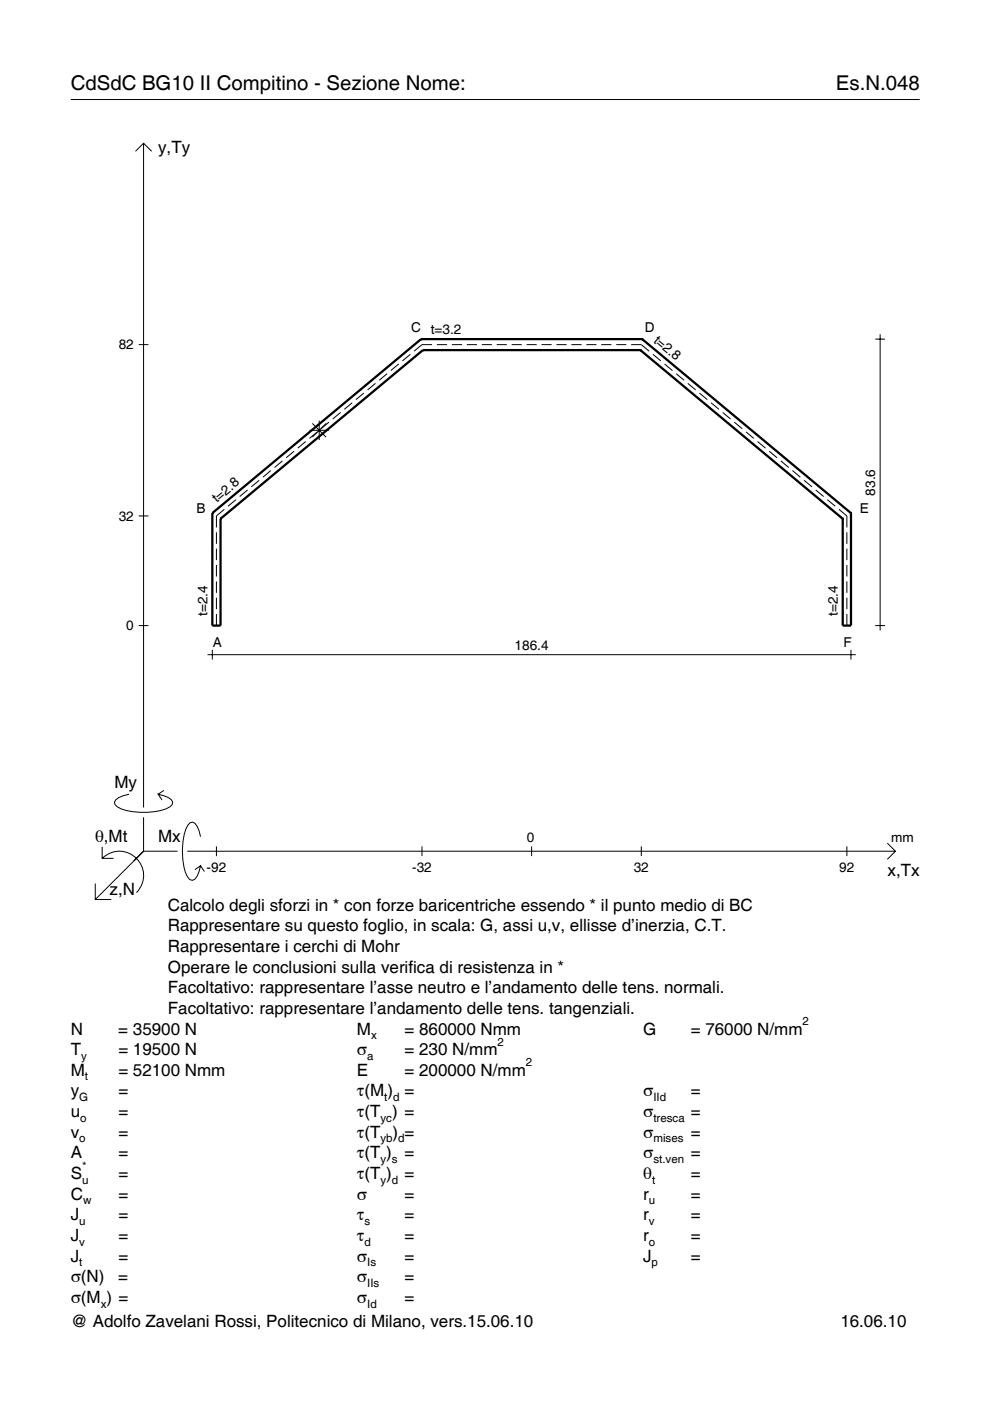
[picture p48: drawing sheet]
<svg xmlns="http://www.w3.org/2000/svg" width="210mm" height="297mm" viewBox="0 0 210 297" stroke-linecap="round" stroke-linejoin="round" font-family="sans-serif">
<defs><g id="words">
<g font-size="4.3">
<text x="15" y="19">CdSdC BG10 II Compitino - Sezione Nome:</text>
<text x="177.2" y="19">Es.N.048</text>
</g>
<g font-size="3.6">
<text x="33.5" y="32.4">y,Ty</text>
<text x="24.3" y="167.1">My</text>
<text x="20.1" y="178.4">θ,Mt</text>
<text x="33.5" y="178.4">Mx</text>
<text x="188.2" y="185.6">x,Tx</text>
<text x="23.2" y="189.7">z,N</text>
<text x="35.6" y="193.1">Calcolo degli sforzi in * con forze baricentriche essendo * il punto medio di BC</text>
<text x="35.6" y="197.5">Rappresentare su questo foglio, in scala: G, assi u,v, ellisse d’inerzia, C.T.</text>
<text x="35.6" y="201.8">Rappresentare i cerchi di Mohr</text>
<text x="35.6" y="206.2">Operare le conclusioni sulla verifica di resistenza in *</text>
<text x="35.6" y="210.6">Facoltativo: rappresentare l’asse neutro e l’andamento delle tens. normali.</text>
<text x="35.6" y="215">Facoltativo: rappresentare l’andamento delle tens. tangenziali.</text>
<text x="15" y="219.3">N</text>
<text x="25.1" y="219.3">= 35900 N</text>
<text x="75.7" y="219.3">M</text>
<text x="85.8" y="219.3">= 860000 Nmm</text>
<text x="136.4" y="219.3">G</text>
<text x="146.5" y="219.3">= 76000 N/mm</text>
<text x="15" y="223.7">T</text>
<text x="25.1" y="223.7">= 19500 N</text>
<text x="75.7" y="223.7">σ</text>
<text x="85.8" y="223.7">= 230 N/mm</text>
<text x="15" y="228.1">M</text>
<text x="15" y="232.5">y</text>
<text x="25.1" y="228.1">= 52100 Nmm</text>
<text x="25.1" y="232.5">=</text>
<text x="75.7" y="228.1">E</text>
<text x="75.7" y="232.5">τ(M ) =</text>
<text x="85.8" y="228.1">= 200000 N/mm</text>
<text x="136.4" y="232.5">σ</text>
<text x="146.5" y="232.5">=</text>
<text x="15" y="236.8">u</text>
<text x="25.1" y="236.8">=</text>
<text x="75.7" y="236.8">τ(T ) =</text>
<text x="136.4" y="236.8">σ</text>
<text x="146.5" y="236.8">=</text>
<text x="15" y="241.2">v</text>
<text x="15" y="245.6">A</text>
<text x="25.1" y="241.2">=</text>
<text x="25.1" y="245.6">=</text>
<text x="75.7" y="245.6">τ(T )</text>
<text x="75.7" y="241.2">τ(T</text>
<text x="83.3" y="241.2">) =</text>
<text x="85.8" y="245.6">=</text>
<text x="136.4" y="241.2">σ</text>
<text x="136.4" y="245.6">σ</text>
<text x="146.5" y="241.2">=</text>
<text x="146.5" y="245.6">=</text>
<text x="15" y="250">S</text>
<text x="25.1" y="250">=</text>
<text x="75.7" y="250">τ(T )</text>
<text x="85.8" y="250">=</text>
<text x="136.4" y="250">θ</text>
<text x="146.5" y="250">=</text>
<text x="15" y="254.3">C</text>
<text x="25.1" y="254.3">=</text>
<text x="75.7" y="254.3">σ</text>
<text x="85.8" y="254.3">=</text>
<text x="136.4" y="254.3">r</text>
<text x="146.5" y="254.3">=</text>
<text x="15" y="258.7">J</text>
<text x="15" y="263.1">J</text>
<text x="25.1" y="258.7">=</text>
<text x="25.1" y="263.1">=</text>
<text x="75.7" y="258.7">τ</text>
<text x="75.7" y="263.1">τ</text>
<text x="85.8" y="258.7">=</text>
<text x="85.8" y="263.1">=</text>
<text x="136.4" y="258.7">r</text>
<text x="136.4" y="263.1">r</text>
<text x="146.5" y="258.7">=</text>
<text x="146.5" y="263.1">=</text>
<text x="15" y="267.5">J</text>
<text x="25.1" y="267.5">=</text>
<text x="75.7" y="267.5">σ</text>
<text x="85.8" y="267.5">=</text>
<text x="136.4" y="267.5">J</text>
<text x="146.5" y="267.5">=</text>
<text x="15" y="271.8">σ(N)</text>
<text x="25.1" y="271.8">=</text>
<text x="75.7" y="271.8">σ</text>
<text x="85.8" y="271.8">=</text>
<text x="15" y="276.2">σ(M ) =</text>
<text x="15" y="281.4">@ Adolfo Zavelani Rossi, Politecnico di Milano, vers.15.06.10</text>
<text x="75.7" y="276.2">σ</text>
<text x="85.8" y="276.2">=</text>
<text x="178.2" y="281.4">16.06.10</text>
</g>
<g font-size="2.9">
<text x="87.2" y="70.3">C</text>
<text x="91.3" y="70.9">t=3.2</text>
<text x="136.7" y="70.3">D</text>
<text x="25.2" y="74.1">82</text>
<text x="138.4" y="72.4" transform="rotate(40 138.4 72.4)">t=2.8</text>
<text x="45.9" y="106.7" transform="rotate(-40 45.9 106.7)">t=2.8</text>
<text x="185.6" y="105.1" transform="rotate(-90 185.6 105.1)">83.6</text>
<text x="25.2" y="110.4">32</text>
<text x="41.7" y="108.8">B</text>
<text x="182.3" y="108.8">E</text>
<text x="44" y="130.6" transform="rotate(-90 44 130.6)">t=2.4</text>
<text x="177.7" y="130.6" transform="rotate(-90 177.7 130.6)">t=2.4</text>
<text x="26.8" y="133.6">0</text>
<text x="45.1" y="137.1">A</text>
<text x="109.1" y="137.8">186.4</text>
<text x="178.8" y="137.1">F</text>
<text x="111.7" y="178.4">0</text>
<text x="189" y="178.4">mm</text>
<text x="43.8" y="184.9">-92</text>
<text x="87.4" y="184.9">-32</text>
<text x="134.4" y="184.9">32</text>
<text x="178" y="184.9">92</text>
</g>
<g font-size="2.4">
<text x="78.7" y="220.3">x</text>
<text x="105.5" y="221.7">2</text>
<text x="170.2" y="217.3">2</text>
<text x="17.2" y="224.7">y</text>
<text x="77.9" y="224.7">a</text>
<text x="111.5" y="226.1">2</text>
<text x="16.8" y="233.5">G</text>
<text x="18" y="229.1">t</text>
<text x="81.5" y="233.5">t d</text>
<text x="138.5" y="233.5">IId</text>
<text x="17" y="237.8">o</text>
<text x="80.7" y="237.8">yc</text>
<text x="138.5" y="237.8">tresca</text>
<text x="16.8" y="242.2">o</text>
<text x="80.7" y="242.2">yb d</text>
<text x="138.5" y="242.2">mises</text>
<text x="17.4" y="251">u</text>
<text x="17.4" y="248">*</text>
<text x="80.7" y="246.6">y s</text>
<text x="80.7" y="251">y d</text>
<text x="138.2" y="251">t</text>
<text x="138.5" y="246.6">st.ven</text>
<text x="17.6" y="255.3">w</text>
<text x="137.6" y="255.3">u</text>
<text x="16.8" y="259.7">u</text>
<text x="77.3" y="259.7">s</text>
<text x="137.6" y="259.7">v</text>
<text x="16.8" y="264.1">v</text>
<text x="16.8" y="268.5">t</text>
<text x="77.3" y="264.1">d</text>
<text x="77.9" y="268.5">Is</text>
<text x="137.6" y="264.1">o</text>
<text x="138.2" y="268.5">p</text>
<text x="77.9" y="272.8">IIs</text>
<text x="21.4" y="277.2">x</text>
<text x="77.9" y="277.2">Id</text>
</g>
</g></defs>
<g fill="none" stroke="#000" stroke-width=".21">
<path d="M15 21.1h180M28.7 32.1l1.7-1.7 1.8 1.7M30.4 30.4v140.8M29.4 73.1h2.1M82.1 79.2l-1.7 1.4M84.5 77.2l-1.6 1.4M87 75.1l-1.7 1.4M91.6 73.1h-2.1l-1.7 1.4M92.6 73.1h2.2M95.8 73.1h2.1M99 73.1h2.1M102.1 73.1h2.2"/>
<path d="M105.3 73.1h2.1M108.5 73.1h2.1M111.6 73.1h2.2M114.8 73.1h2.2M118 73.1h2.1M121.2 73.1h2.1M124.3 73.1h2.2M127.5 73.1h2.1M130.7 73.1h2.1M133.8 73.1h2.2l1.6 1.4M138.4 75.1l1.7 1.4M140.9 77.2l1.7 1.4"/>
<path d="M143.4 79.2l1.6 1.4M185.6 71.9h2M186.6 70.9v62.8M57.4 99.8l-1.7 1.4M59.9 97.7l-1.7 1.4M62.3 95.7l-1.6 1.4M64.8 93.6l-1.7 1.4M65.6 91.2h4.1M66.2 89.8l2.9 2.9M67.3 91.6l-1.7 1.3M67.7 89.2v4.1M69.1 89.8l-2.9 2.9"/>
<path d="M69.7 89.5l-1.6 1.4M72.2 87.4l-1.7 1.4M74.7 85.4l-1.7 1.4M77.1 83.3l-1.6 1.4M79.6 81.3l-1.7 1.4M145.8 81.3l1.7 1.4M148.3 83.3l1.7 1.4M150.8 85.4l1.6 1.4M153.2 87.4l1.7 1.4M155.7 89.5l1.7 1.4M158.2 91.6l1.6 1.3M160.6 93.6l1.7 1.4"/>
<path d="M163.1 95.7l1.7 1.4M165.5 97.7l1.7 1.4M168 99.8l1.7 1.4M29.4 109.4h2.1M45.9 112.9v2.4M45.9 116.3v2.5M45.9 119.8v2.4M47.6 108l-1.7 1.4v2.4M50 105.9l-1.7 1.4M52.5 103.9l-1.7 1.4M55 101.8l-1.7 1.4M170.5 101.8l1.7 1.4"/>
<path d="M172.9 103.9l1.7 1.4M175.4 105.9l1.7 1.4M177.9 108l1.7 1.4v2.4M179.6 112.9v2.4M179.6 116.3v2.5M179.6 119.8v2.4M29.4 132.6h2.1M44 138.8h137.5M45 137.8v2M45.9 123.3v2.4M45.9 126.7v2.5M45.9 130.2v2.4"/>
<path d="M179.6 123.3v2.4M179.6 126.7v2.5M179.6 130.2v2.4M180.4 137.8v2M185.6 132.6h2M21.7 179.6v2.4h2.4M27.3 168.4a3.6 3.6 0 0 0-3 1.7l.1 .5a5.6 5.6 0 0 0 3.8 1.5 13.4 13.4 0 0 0 7.8-1l.5-.5 .1-.5a3.6 3.6 0 0 0-3.1-1.7l.8 1.2M30.4 173.3v7.2M34.7 167.6l-1.2 .8M42.5 177.4a3.6 3.6 0 0 0-1.7-3.1l-.5 .1a5.7 5.7 0 0 0-1.5 3.8 13.9 13.9 0 0 0 1.1 7.9l.4 .4 .5 .1a3.6 3.6 0 0 0 1.7-3l-1.2 .8M45.9 179.4v2.1M89.5 179.4v2.1"/>
<path d="M112.7 179.4v2.1M136 179.4v2.1M179.6 179.4v2.1M188.1 178.8l1.7 1.7-1.7 1.7M20.2 187.3v3.4h3.4M21.7 182a5.1 5.1 0 0 1 7.2 0 5.1 5.1 0 0 1 0 7.3M30.4 180.5l-10.2 10.2M30.4 180.5h7.2M39.7 180.5h150.1M42.5 183.6l.8 1.2"/>
</g>
<g fill="none" stroke="#000" stroke-width=".48">
<path d="M89.3 71.9h.1M89.3 71.9l-44.3 36.9M89.3 71.9h46.9M89.7 74.2h.1M89.7 74.2l-42.9 35.8M89.7 74.2h46.1M135.8 74.2h.1M135.8 74.2l42.9 35.8M136.2 71.9h.1M136.2 71.9l44.2 36.9M45 108.8h.1M45 108.8v23.8h1.8v-22.6"/>
<path d="M46.8 110h.1M178.7 110h.1M180.4 108.8h.1M180.4 108.8v23.8h-1.7v-22.6"/>
</g>
<use href="#words"/>
</svg>
